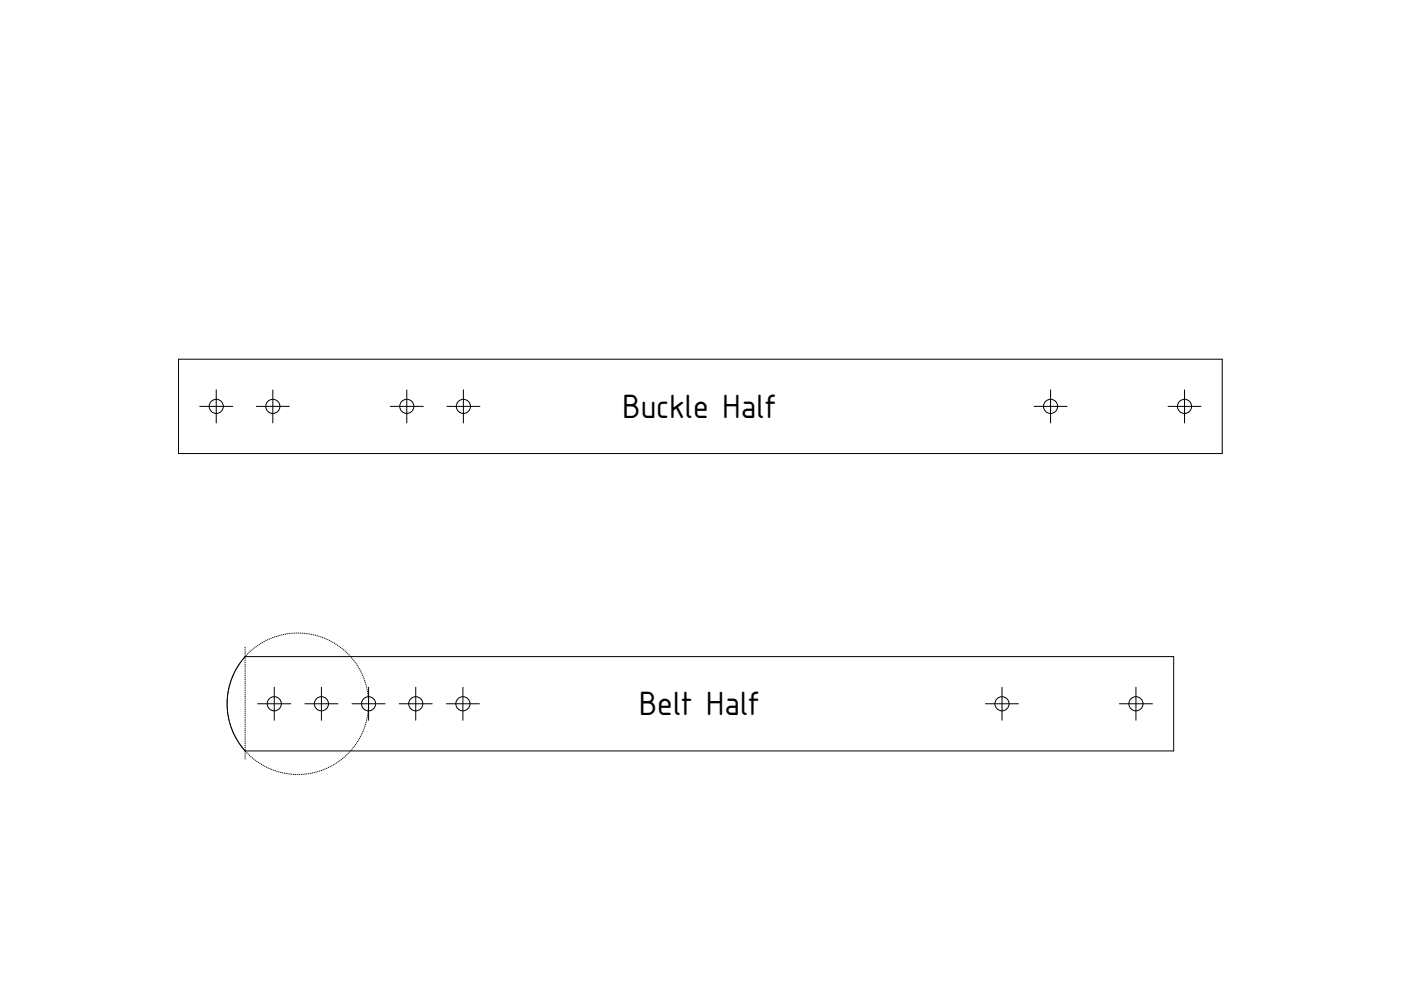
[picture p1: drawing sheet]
<svg xmlns="http://www.w3.org/2000/svg" width="297mm" height="210mm" viewBox="0 0 297 210" stroke-linecap="round" stroke-linejoin="round" font-family="sans-serif">
<defs><g id="words">
<g font-size="6.7">
<text x="131.9" y="88.7">Buckle Half</text>
<text x="135.4" y="151.6">Belt Half</text>
</g>
</g></defs>
<g fill="none" stroke="#000" stroke-width=".21">
<path d="M37.8 76.2h221.3v20h-221.3zM42.3 86.2h7M45.8 82.7v7M54.3 86.2h7M57.8 82.7v7M82.7 86.2h7M86.2 82.7v7M94.7 86.2h7M98.2 82.7v7M219.2 86.2h7M222.7 82.7v7M247.6 86.2h7"/>
<path d="M251.1 82.7v7M52 139.2h196.8v20h-196.8a15 15 0 0 1 0-20zM54.6 149.2h7M58.1 145.7v7M64.6 149.2h7M68.1 145.7v7M74.6 149.2h7M78.1 145.7v7M84.6 149.2h7M88.1 145.7v7M94.6 149.2h7M98.1 145.7v7"/>
<path d="M208.9 149.2h7M212.4 145.7v7M237.3 149.2h7M240.8 145.7v7"/>
<circle cx="45.8" cy="86.2" r="1.5"/>
<circle cx="57.8" cy="86.2" r="1.5"/>
<circle cx="86.2" cy="86.2" r="1.5"/>
<circle cx="98.2" cy="86.2" r="1.5"/>
<circle cx="222.7" cy="86.2" r="1.5"/>
<circle cx="251.1" cy="86.2" r="1.5"/>
<circle cx="58.1" cy="149.2" r="1.5"/>
<circle cx="68.1" cy="149.2" r="1.5"/>
<circle cx="78.1" cy="149.2" r="1.5"/>
<circle cx="88.1" cy="149.2" r="1.5"/>
<circle cx="98.1" cy="149.2" r="1.5"/>
<circle cx="212.4" cy="149.2" r="1.5"/>
<circle cx="240.8" cy="149.2" r="1.5"/>
</g>
<g fill="none" stroke="#000" stroke-width=".21" stroke-dasharray=".1 .3">
<path d="M52 137.2v24"/>
<circle cx="63.1" cy="149.2" r="15"/>
</g>
<use href="#words"/>
</svg>
